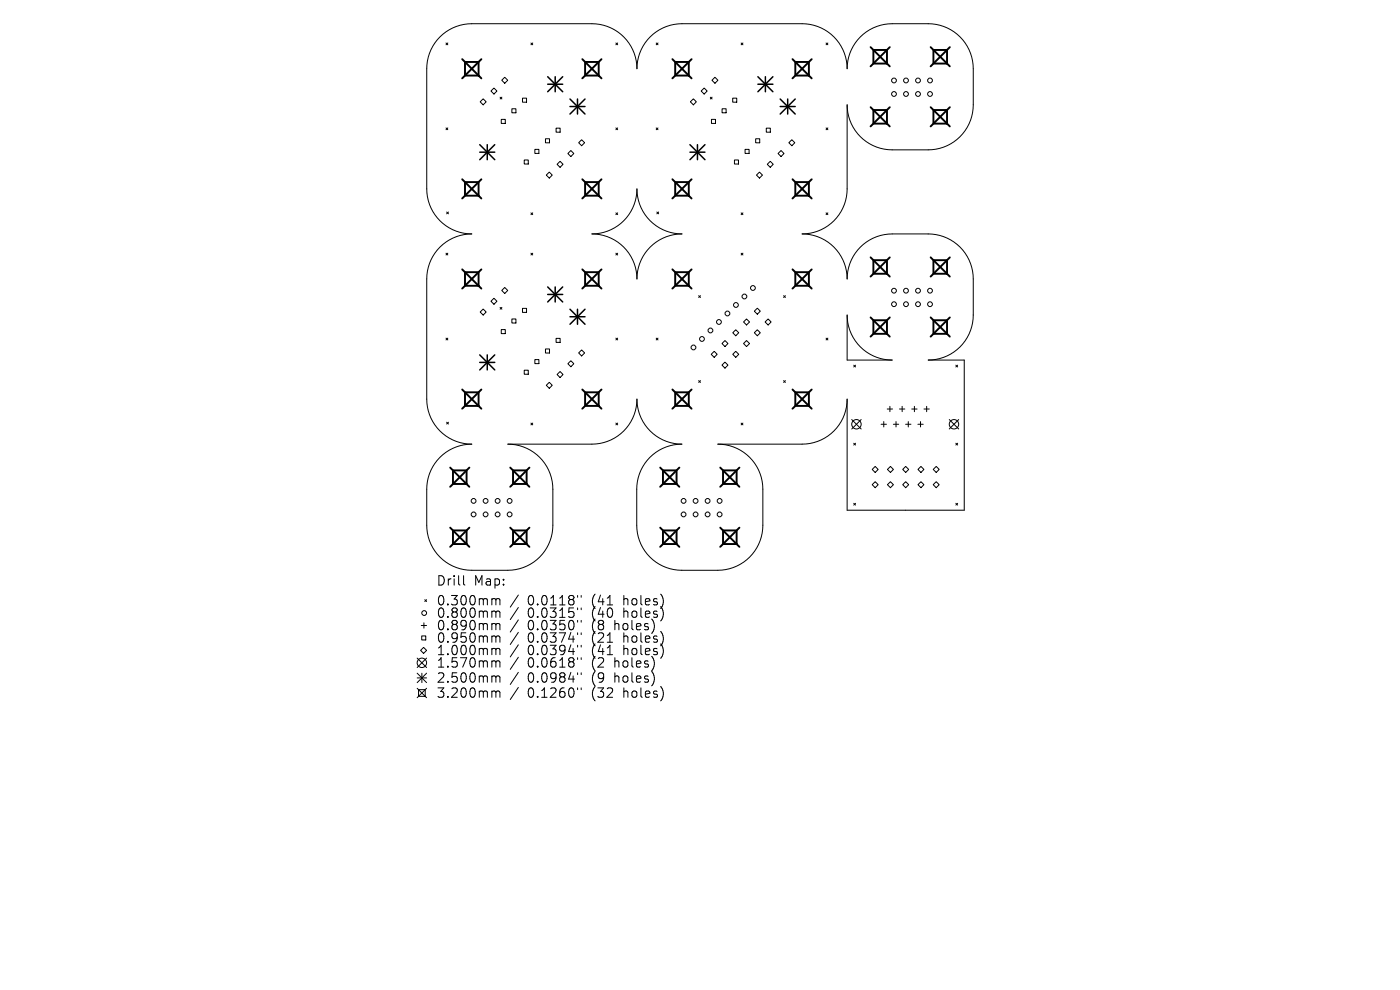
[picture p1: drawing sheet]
<svg xmlns="http://www.w3.org/2000/svg" width="297mm" height="210mm" viewBox="0 0 297 210" stroke-linecap="round" stroke-linejoin="round" font-family="sans-serif">
<defs><g id="words">
<g font-size="2.8">
<text x="92.5" y="124.5">Drill</text>
<text x="100.5" y="124.5">Map:</text>
<text x="92.5" y="128.7">0.300mm</text>
<text x="92.5" y="131.3">0.800mm</text>
<text x="111.9" y="128.7">0.0118&quot;</text>
<text x="111.9" y="131.3">0.0315&quot;</text>
<text x="125.7" y="128.7">(41</text>
<text x="125.7" y="131.3">(40</text>
<text x="132.5" y="128.7">holes)</text>
<text x="132.5" y="131.3">holes)</text>
<text x="92.5" y="134">0.890mm</text>
<text x="92.5" y="136.6">0.950mm</text>
<text x="111.9" y="134">0.0350&quot;</text>
<text x="111.9" y="136.6">0.0374&quot;</text>
<text x="125.7" y="134">(8</text>
<text x="125.7" y="136.6">(21</text>
<text x="130.6" y="134">holes)</text>
<text x="132.5" y="136.6">holes)</text>
<text x="92.5" y="139.3">1.000mm</text>
<text x="92.5" y="141.9">1.570mm</text>
<text x="111.9" y="139.3">0.0394&quot;</text>
<text x="111.9" y="141.9">0.0618&quot;</text>
<text x="125.7" y="139.3">(41</text>
<text x="125.7" y="141.9">(2</text>
<text x="130.6" y="141.9">holes)</text>
<text x="132.5" y="139.3">holes)</text>
<text x="92.5" y="145.1">2.500mm</text>
<text x="92.5" y="148.3">3.200mm</text>
<text x="111.9" y="145.1">0.0984&quot;</text>
<text x="111.9" y="148.3">0.1260&quot;</text>
<text x="125.7" y="145.1">(9</text>
<text x="125.7" y="148.3">(32</text>
<text x="130.6" y="145.1">holes)</text>
<text x="132.5" y="148.3">holes)</text>
</g>
</g></defs>
<g fill="none" stroke="#000" stroke-width=".21">
<path d="M94.6 9.1l.4 .4M95 9.1l-.4 .4M104.8 18.7l.6 .6-.6 .7-.6-.7zM107.1 16.4l.6 .6-.6 .7-.7-.7zM112.6 9.1l.4 .4M113 9.1l-.4 .4M130.7 9.1l.3 .4M131 9.1l-.3 .4M139.2 9.1l.4 .4M139.6 9.1l-.4 .4M149.4 18.7l.6 .6-.6 .7-.7-.7zM151.7 16.4l.6 .6-.6 .7-.7-.7z"/>
<path d="M157.2 9.1l.4 .4M157.6 9.1l-.4 .4M175.2 9.1l.4 .4M175.6 9.1l-.4 .4M94.6 27.1l.4 .4M95 27.1l-.4 .4M102.5 21l.6 .6-.6 .6-.6-.6zM106.1 20.6l.4 .4M106.3 25.3h.9v.9h-.9zM106.5 20.6l-.4 .4M108.6 23.1h.8v.8h-.8zM110.8 20.8h.9v.9h-.9z"/>
<path d="M111.2 33.9h.9v.9h-.9zM113.5 31.7h.8v.8h-.8zM115.7 29.4h.9v.9h-.9zM116.5 36.5l.7 .6-.7 .7-.6-.7zM118 27.2h.8v.8h-.8zM118.8 34.2l.7 .7-.7 .6-.6-.6zM120.5 32.6l.6-.7 .6 .7-.6 .6zM123.4 29.6l.6 .7-.6 .6-.6-.6zM130.7 27.1l.3 .4M131 27.1l-.3 .4M139.2 27.1l.4 .4M139.6 27.1l-.4 .4"/>
<path d="M147.1 21l.6 .6-.6 .6-.6-.6zM150.7 20.6l.4 .4M150.9 25.3h.9v.9h-.9zM151.1 20.6l-.4 .4M153.2 23.1h.8v.8h-.8zM155.4 20.8h.9v.9h-.9zM155.8 33.9h.9v.9h-.9zM158.1 31.7h.8v.8h-.8zM160.3 29.4h.9v.9h-.9zM160.5 37.1l.6-.6 .7 .6-.7 .7zM162.6 27.2h.8v.8h-.8zM162.8 34.9l.6-.7 .6 .7-.6 .6z"/>
<path d="M165.7 31.9l.6 .7-.6 .6-.6-.6zM167.3 30.3l.7-.7 .6 .7-.6 .6zM175.2 27.1l.4 .4M175.6 27.1l-.4 .4M90.5 40.1a9.6 9.6 0 0 0 9.6 9.5 9.6 9.6 0 0 0-9.6 9.6v25.5a9.6 9.6 0 0 0 9.6 9.5 9.6 9.6 0 0 0-9.6 9.6v7.6a9.6 9.6 0 0 0 9.6 9.6h7.6a9.6 9.6 0 0 0 9.6-9.6v-7.6a9.6 9.6 0 0 0-9.6-9.6h17.9a9.6 9.6 0 0 0 9.5-9.5 9.6 9.6 0 0 0 9.6 9.5M90.5 40.1v-25.5a9.6 9.6 0 0 1 9.6-9.6h25.5a9.6 9.6 0 0 1 9.5 9.6 9.6 9.6 0 0 1 9.6-9.6h25.5a9.6 9.6 0 0 1 9.5 9.6 9.6 9.6 0 0 1 9.6-9.6h7.6a9.6 9.6 0 0 1 9.6 9.6v7.6a9.6 9.6 0 0 1-9.6 9.6h-7.6a9.6 9.6 0 0 1-9.6-9.6v17.9M94.6 53.7l.4 .4M94.8 45l.3 .4M95 53.7l-.4 .4M95.1 45l-.3 .4M112.6 45.2l.4 .3M112.6 53.7l.4 .4"/>
<path d="M113 53.7l-.4 .4M113 45.2l-.4 .3M130.7 45.2l.3 .3M130.7 53.7l.3 .4M131 53.7l-.3 .4M131 45.2l-.3 .3M135.1 40.1a9.6 9.6 0 0 0 9.6 9.5 9.6 9.6 0 0 0-9.6 9.6 9.6 9.6 0 0 0-9.5-9.6 9.6 9.6 0 0 0 9.5-9.5zM139.3 45l.4 .4M139.7 45l-.4 .4M157.2 45.2l.4 .3M157.2 53.7l.4 .4M157.6 45.2l-.4 .3"/>
<path d="M157.6 53.7l-.4 .4M175.2 45.2l.4 .3M175.6 45.2l-.4 .3M179.7 40.1a9.6 9.6 0 0 1-9.5 9.5 9.6 9.6 0 0 1 9.5 9.6 9.6 9.6 0 0 1 9.6-9.6h7.6a9.6 9.6 0 0 1 9.6 9.6v7.6a9.6 9.6 0 0 1-9.6 9.6h7.7v31.8h-24.9v-23.5a9.6 9.6 0 0 1-9.5 9.5h-17.9a9.6 9.6 0 0 1 9.5 9.6v7.6a9.6 9.6 0 0 1-9.5 9.6h-7.7a9.6 9.6 0 0 1-9.5-9.6v-7.6a9.6 9.6 0 0 1 9.5-9.6M94.6 71.7l.4 .4M95 71.7l-.4 .4M102.5 65.6l.6 .6-.6 .6-.6-.6zM104.2 63.9l.6-.6 .6 .6-.6 .6zM106.1 65.2l.4 .4M106.3 69.9h.9v.9h-.9zM106.4 61.6l.7-.6 .6 .6-.6 .7zM106.5 65.2l-.4 .4"/>
<path d="M108.6 67.7h.8v.8h-.8zM110.8 65.4h.9v.9h-.9zM111.2 78.5h.9v.9h-.9zM113.5 76.3h.8v.8h-.8zM115.7 74h.9v.9h-.9zM118 71.8h.8v.8h-.8zM118.8 78.8l.7 .6-.7 .7-.6-.7zM121.1 76.5l.6 .7-.6 .6-.6-.6zM122.8 74.9l.6-.7 .6 .7-.6 .6zM130.7 71.7l.3 .4M131 71.7l-.3 .4M139.2 71.7l.4 .4"/>
<path d="M139.6 71.7l-.4 .4M148.2 62.7l.4 .4M148.6 62.7l-.4 .4M151.5 74.5l.6 .7-.6 .6-.6-.6zM153.2 72.9l.6-.7 .6 .7-.6 .6zM153.2 77.5l.6-.7 .6 .7-.6 .6zM156.1 70l.6 .6-.6 .6-.7-.6zM156.1 74.5l.6 .7-.6 .6-.7-.6zM157.7 68.3l.7-.6 .6 .6-.6 .6zM157.7 72.9l.7-.7 .6 .7-.6 .6zM160 66l.7-.6 .6 .6-.6 .6zM160 70.6l.7-.6 .6 .6-.6 .6z"/>
<path d="M162.3 68.3l.7-.6 .6 .6-.6 .6zM166.2 62.7l.4 .4M166.6 62.7l-.4 .4M175.2 71.7l.4 .4M175.6 71.7l-.4 .4M179.7 66.8a9.6 9.6 0 0 0 9.6 9.6h-9.6zM181.1 77.5l.4 .3M181.5 77.5l-.4 .3M202.8 77.5l.4 .3M203.2 77.5l-.4 .3M94.8 89.6l.3 .3M95.1 89.6l-.3 .3"/>
<path d="M112.6 89.7l.4 .4M113 89.7l-.4 .4M115.9 81.7l.6-.6 .7 .6-.7 .7zM130.7 89.7l.3 .4M131 89.7l-.3 .4M148.2 80.7l.4 .4M148.6 80.7l-.4 .4M157.2 89.7l.4 .4M157.6 89.7l-.4 .4M166.2 80.7l.4 .4M166.6 80.7l-.4 .4M180.7 89l2 2"/>
<path d="M181.1 94l.4 .4M181.5 94l-.4 .4M182.7 89l-2 2M185.7 98.9l.6 .7-.6 .6-.7-.6zM186.9 90h1.2M187.5 89.4v1.2M188.2 86.8h1.2M188.3 99.6l.6-.7 .6 .7-.6 .6zM188.8 86.2v1.1M189.5 90h1.2M190.1 89.4v1.2M190.8 86.8h1.2"/>
<path d="M191.4 86.2v1.1M191.5 99.6l.6-.7 .7 .7-.7 .6zM192.1 90h1.2M192.7 89.4v1.2M193.4 86.8h1.2M194 86.2v1.1M194.7 90h1.2M195.3 89.4v1.2M195.4 98.9l.6 .7-.6 .6-.7-.6zM196 86.8h1.2M196.6 86.2v1.1M198 99.6l.6-.7 .6 .7-.6 .6z"/>
<path d="M201.4 89l2 2M202.8 94l.4 .4M203.2 94l-.4 .4M203.4 89l-2 2M181.1 106.8l.4 .3M181.5 106.8l-.4 .3M185.7 102.2l.6 .6-.6 .7-.7-.7zM188.3 102.8l.6-.6 .6 .6-.6 .7zM191.5 102.8l.6-.6 .7 .6-.7 .7zM195.4 102.2l.6 .6-.6 .7-.7-.7zM198 102.8l.6-.6 .6 .6-.6 .7zM202.8 106.8l.4 .3"/>
<path d="M203.2 106.8l-.4 .3M88.5 139.6l2 2M89.2 138l.7-.7 .6 .7-.6 .6zM89.4 132.7h1.1M89.5 134.9h.8v.9h-.8zM89.9 132.1v1.2M90.1 127.2l.4 .4M90.5 127.2l-.4 .4M90.5 139.6l-2 2M98.3 122.1v1.7l.3 .3M104.6 127l.5 .1 .1 .2M104.6 129.6l.5 .1 .1 .2"/>
<path d="M104.6 132.3l.5 .1 .1 .2M104.6 134.9l.5 .1 .1 .2M104.6 137.5l.5 .1 .1 .2M105.2 127.3l.3-.3 .5 .1 .1 1.2M105.2 127.3v1M105.2 129.9v1.1M105.2 132.6v1M105.2 135.2v1M105.2 137.8v1.1M105.2 129.9l.3-.3 .5 .1 .1 1.3M105.2 132.6l.3-.3 .5 .1 .1 1.2M105.2 135.2l.3-.3 .5 .1 .1 1.2"/>
<path d="M105.2 137.8l.3-.3 .5 .1 .1 1.3M110 126.2l-1.8 2.6M110 128.9l-1.8 2.5M110 131.5l-1.8 2.6M110 134.1l-1.8 2.6M110 136.8l-1.8 2.6M110 139.4l-1.8 2.6M122.5 126.3v.4M122.5 129v.3M122.5 131.6v.4M122.5 134.2v.4M122.5 136.9v.4"/>
<path d="M122.5 139.5v.4M123.3 126.3v.4M123.3 129v.3M123.3 131.6v.4M123.3 134.2v.4M123.3 136.9v.4M123.3 139.5v.4M88.5 142.8l2 2M88.5 143.8h2M88.5 146l2 2M88.8 146.3h1.4v1.4h-1.4zM89.5 142.8v2"/>
<path d="M90.5 142.8l-2 2M90.5 146l-2 2M104.6 140.2l.5 .1 .1 .2M104.6 143.4l.5 .1 .1 .2M104.6 146.6l.5 .1 .1 .2M105.2 140.5v1M105.2 143.7v1M105.2 146.9v1M105.2 140.5l.3-.3 .5 .1 .1 1.2M105.2 143.7l.3-.3 .5 .1 .1 1.2M105.2 146.9l.3-.3 .5 .1 .1 1.2M110 142.6l-1.8 2.6"/>
<path d="M110 145.8l-1.8 2.6M122.5 142.7v.4M122.5 145.9v.4M123.3 142.7v.4M123.3 145.9v.4"/>
<circle cx="189.7" cy="17.1" r=".51"/>
<circle cx="189.7" cy="19.9" r=".51"/>
<circle cx="192.2" cy="17.1" r=".51"/>
<circle cx="192.2" cy="19.9" r=".51"/>
<circle cx="194.7" cy="17.1" r=".51"/>
<circle cx="194.7" cy="19.9" r=".51"/>
<circle cx="197.3" cy="19.9" r=".51"/>
<circle cx="197.3" cy="17.1" r=".51"/>
<circle cx="147.1" cy="73.7" r=".51"/>
<circle cx="148.9" cy="71.9" r=".51"/>
<circle cx="150.7" cy="70.1" r=".51"/>
<circle cx="152.5" cy="68.3" r=".51"/>
<circle cx="154.3" cy="66.5" r=".51"/>
<circle cx="156.1" cy="64.7" r=".51"/>
<circle cx="157.9" cy="62.9" r=".51"/>
<circle cx="159.7" cy="61.1" r=".51"/>
<circle cx="189.7" cy="61.7" r=".51"/>
<circle cx="189.7" cy="64.5" r=".51"/>
<circle cx="192.2" cy="61.7" r=".51"/>
<circle cx="192.2" cy="64.5" r=".51"/>
<circle cx="194.7" cy="61.7" r=".51"/>
<circle cx="194.7" cy="64.5" r=".51"/>
<circle cx="197.3" cy="61.7" r=".51"/>
<circle cx="197.3" cy="64.5" r=".51"/>
<circle cx="181.7" cy="90" r="1"/>
<circle cx="202.4" cy="90" r="1"/>
<circle cx="100.5" cy="109.1" r=".51"/>
<circle cx="100.5" cy="106.3" r=".51"/>
<circle cx="103" cy="109.1" r=".51"/>
<circle cx="103" cy="106.3" r=".51"/>
<circle cx="105.6" cy="109.1" r=".51"/>
<circle cx="105.6" cy="106.3" r=".51"/>
<circle cx="108.1" cy="109.1" r=".51"/>
<circle cx="108.1" cy="106.3" r=".51"/>
<circle cx="145" cy="106.3" r=".51"/>
<circle cx="145" cy="109.1" r=".51"/>
<circle cx="147.6" cy="106.3" r=".51"/>
<circle cx="147.6" cy="109.1" r=".51"/>
<circle cx="150.1" cy="106.3" r=".51"/>
<circle cx="150.1" cy="109.1" r=".51"/>
<circle cx="152.7" cy="106.3" r=".51"/>
<circle cx="152.7" cy="109.1" r=".51"/>
<circle cx="90" cy="130" r=".51"/>
<circle cx="89.5" cy="140.6" r="1"/>
</g>
<g fill="none" stroke="#000" stroke-width=".32">
<path d="M116.2 16.3l3.2 3.2M116.2 17.9h3.2M117.8 16.3v3.2M119.4 16.3l-3.2 3.2M160.8 17.9h3.2M160.8 16.3l3.2 3.2M162.4 16.3v3.2M164 16.3l-3.2 3.2M101.8 30.7l3.2 3.2M101.8 32.3h3.2M103.4 30.7v3.2M105 30.7l-3.2 3.2"/>
<path d="M120.9 21l3.2 3.2M120.9 22.6h3.2M122.5 21v3.2M124.1 21l-3.2 3.2M146.4 32.3h3.2M146.4 30.7l3.2 3.2M148 30.7v3.2M149.6 30.7l-3.2 3.2M165.5 22.6h3.2M165.5 21l3.2 3.2M167.1 21v3.2M168.7 21l-3.2 3.2"/>
<path d="M101.8 75.3l3.2 3.2M101.8 76.9h3.2M103.4 75.3v3.2M105 75.3l-3.2 3.2M116.2 60.9l3.2 3.2M116.2 62.5h3.2M117.8 60.9v3.2M119.4 60.9l-3.2 3.2M120.9 65.6l3.2 3.2M120.9 67.2h3.2M122.5 65.6v3.2M124.1 65.6l-3.2 3.2"/>
</g>
<g fill="none" stroke="#000" stroke-width=".41">
<path d="M98 12.5l4.1 4.1M98.6 13.1h2.9v2.9h-2.9zM102.1 12.5l-4.1 4.1M123.5 12.5l4.1 4.1M124.1 13.1h2.9v2.9h-2.9zM127.6 12.5l-4.1 4.1M142.6 12.5l4.1 4.1M143.2 13.1h2.9v2.9h-2.9zM146.7 12.5l-4.1 4.1M168.1 12.5l4.1 4.1M168.7 13.1h2.9v2.9h-2.9zM172.2 12.5l-4.1 4.1"/>
<path d="M184.7 10l4.1 4.1M185.3 10.6h2.9v2.9h-2.9zM188.8 10l-4.1 4.1M197.4 10l4.1 4.1M198 10.6h2.9v2.9h-2.9zM201.5 10l-4.1 4.1M98 38l4.1 4.1M98.6 38.6h2.9v2.9h-2.9zM102.1 38l-4.1 4.1M123.5 38l4.1 4.1M124.1 38.6h2.9v2.9h-2.9zM127.6 38l-4.1 4.1"/>
<path d="M142.6 38l4.1 4.1M143.2 38.6h2.9v2.9h-2.9zM146.7 38l-4.1 4.1M168.1 38l4.1 4.1M168.7 38.6h2.9v2.9h-2.9zM172.2 38l-4.1 4.1M184.7 22.7l4.1 4.1M185.3 23.3h2.9v2.9h-2.9zM188.8 22.7l-4.1 4.1M197.4 22.7l4.1 4.1M198 23.3h2.9v2.9h-2.9zM201.5 22.7l-4.1 4.1"/>
<path d="M98 57.1l4.1 4.1M98.6 57.7h2.9v2.9h-2.9zM102.1 57.1l-4.1 4.1M123.5 57.1l4.1 4.1M124.1 57.7h2.9v2.9h-2.9zM127.6 57.1l-4.1 4.1M142.6 57.1l4.1 4.1M143.2 57.7h2.9v2.9h-2.9zM146.7 57.1l-4.1 4.1M168.1 57.1l4.1 4.1M168.7 57.7h2.9v2.9h-2.9zM172.2 57.1l-4.1 4.1"/>
<path d="M184.7 54.6l4.1 4.1M185.3 55.2h2.9v2.9h-2.9zM188.8 54.6l-4.1 4.1M197.4 54.6l4.1 4.1M198 55.2h2.9v2.9h-2.9zM201.5 54.6l-4.1 4.1M184.7 67.3l4.1 4.1M185.3 67.9h2.9v2.9h-2.9zM188.8 67.3l-4.1 4.1M197.4 67.3l4.1 4.1M198 67.9h2.9v2.9h-2.9zM201.5 67.3l-4.1 4.1"/>
<path d="M95.5 99.2l4.1 4.1M96.1 99.8h2.9v2.9h-2.9zM98 82.6l4.1 4.1M98.6 83.2h2.9v2.9h-2.9zM99.6 99.2l-4.1 4.1M102.1 82.6l-4.1 4.1M108.2 99.2l4.1 4.1M108.8 99.8h2.9v2.9h-2.9zM112.3 99.2l-4.1 4.1M123.5 82.6l4.1 4.1M124.1 83.2h2.9v2.9h-2.9zM127.6 82.6l-4.1 4.1"/>
<path d="M140 99.2l4.1 4.1M140.6 99.8h2.9v2.9h-2.9zM142.6 82.6l4.1 4.1M143.2 83.2h2.9v2.9h-2.9zM144.1 99.2l-4.1 4.1M146.7 82.6l-4.1 4.1M152.8 99.2l4.1 4.1M153.4 99.8h2.9v2.9h-2.9zM156.9 99.2l-4.1 4.1M168.1 82.6l4.1 4.1M168.7 83.2h2.9v2.9h-2.9zM172.2 82.6l-4.1 4.1"/>
<path d="M95.5 111.9l4.1 4.1M96.1 112.5h2.9v2.9h-2.9zM99.6 111.9l-4.1 4.1M108.2 111.9l4.1 4.1M108.8 112.5h2.9v2.9h-2.9zM112.3 111.9l-4.1 4.1M140 111.9l4.1 4.1M140.6 112.5h2.9v2.9h-2.9zM144.1 111.9l-4.1 4.1M152.8 111.9l4.1 4.1M153.4 112.5h2.9v2.9h-2.9zM156.9 111.9l-4.1 4.1"/>
</g>
<use href="#words"/>
</svg>
